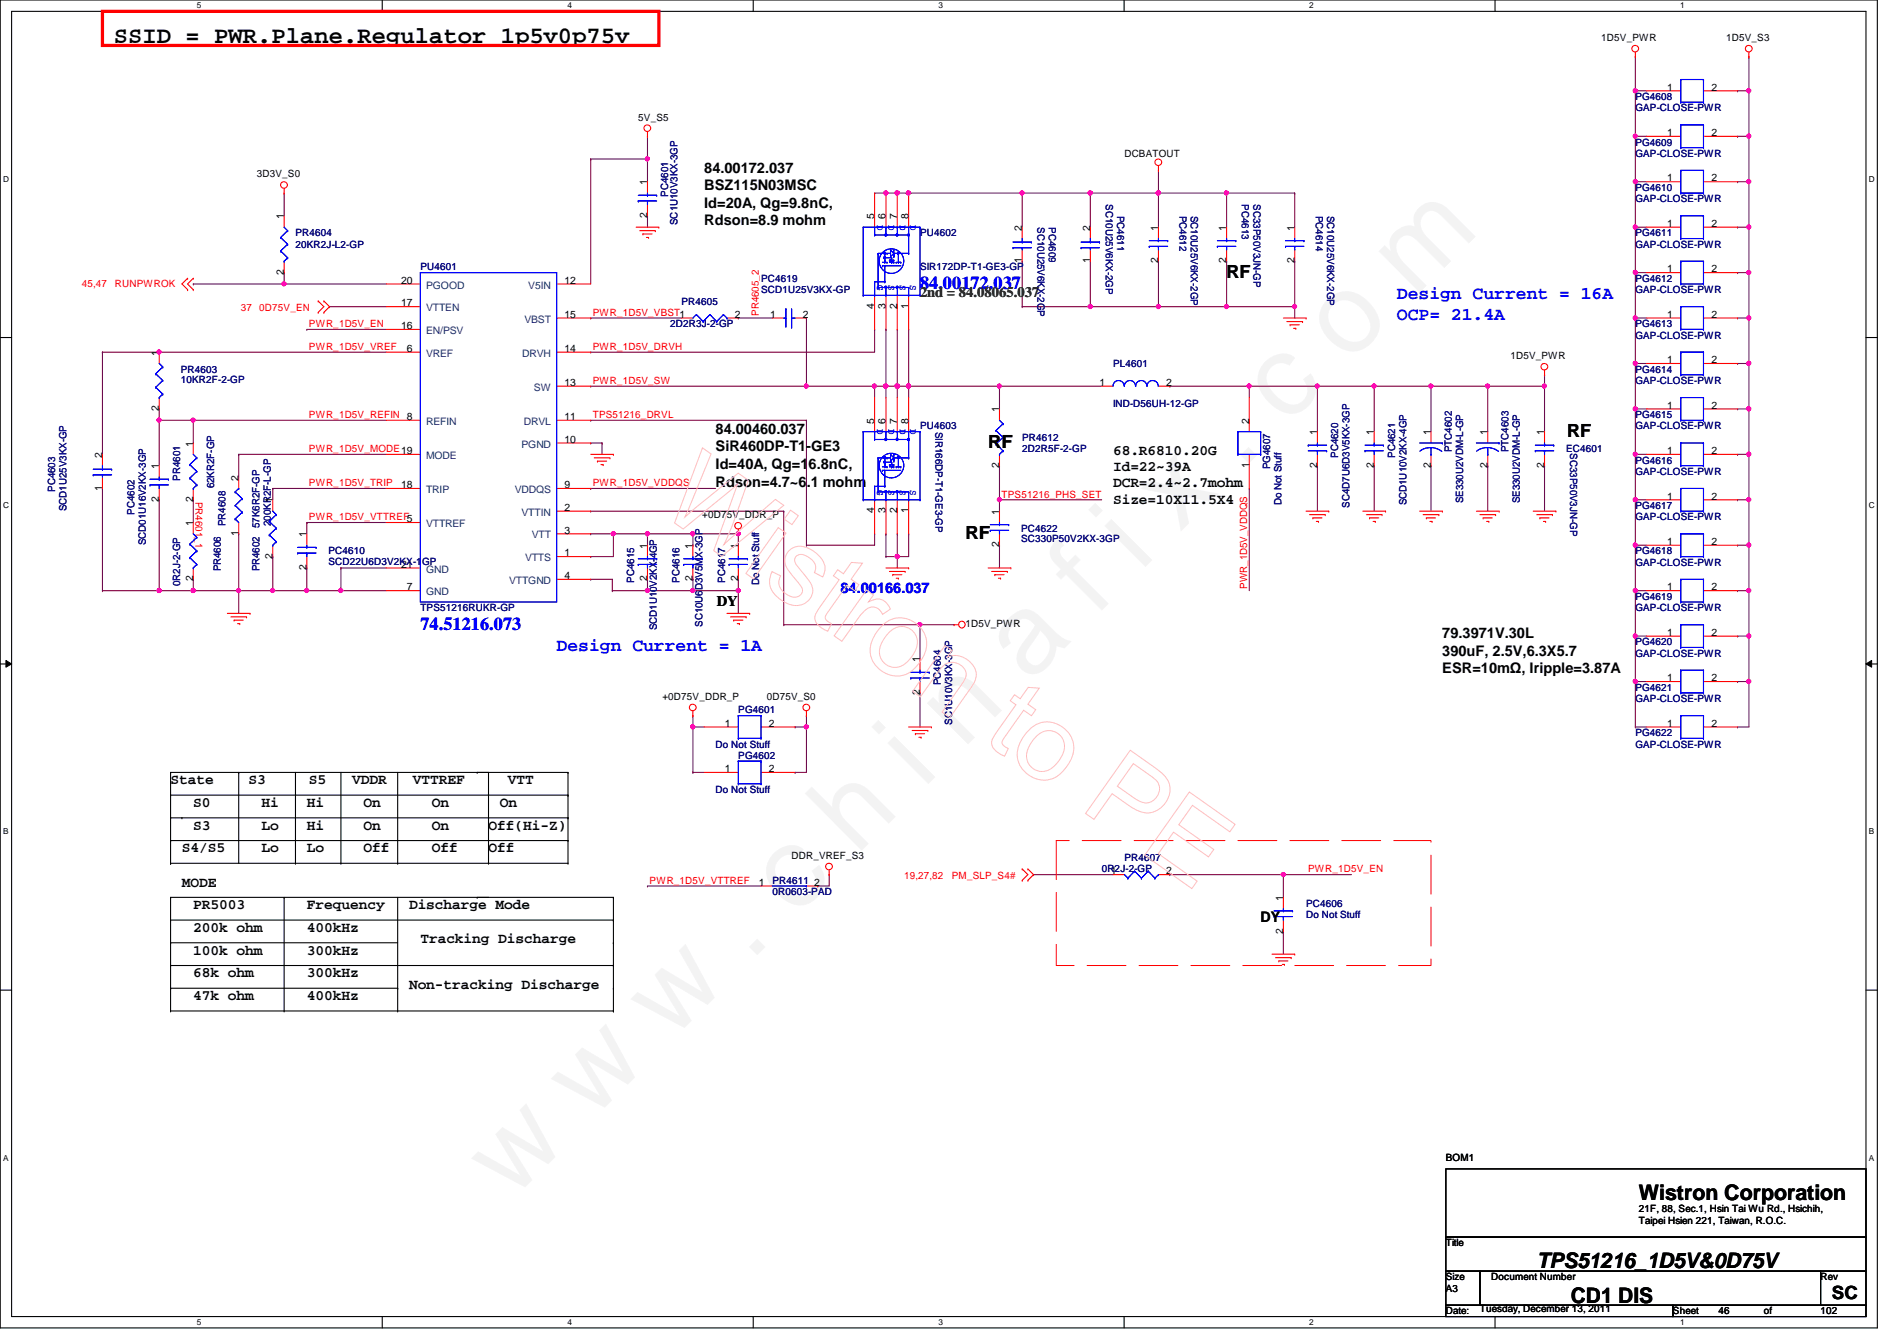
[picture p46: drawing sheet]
<svg xmlns="http://www.w3.org/2000/svg" width="297mm" height="210mm" viewBox="0 0 297 210" stroke-linecap="round" stroke-linejoin="round" font-family="sans-serif">
<defs><g id="words">
<text font-size="17.6" fill="#f0f" x="80.1" y="188" transform="rotate(-45 80.1 188)">w w w . c h i n a f i x . c o m</text>
<text font-size="3.7" x="17.8" y="6.7">SSID = PWR.Plane.Regulator_1p5v0p75v</text>
<g font-size="3.3">
<text x="256.6" y="187.9">Wistron Corporation</text>
<text x="240.6" y="198.5">TPS51216_1D5V&amp;0D75V</text>
<text x="246" y="203.9">CD1 DIS</text>
</g>
<g font-size="2.8" fill="#00f">
<text x="144.1" y="45.3">84.00172.037</text>
<text x="218.7" y="46.8">Design Current = 16A</text>
<text x="218.7" y="50">OCP= 21.4A</text>
<text x="65.8" y="98.6">74.51216.073</text>
<text x="87.2" y="101.9">Design Current = 1A</text>
</g>
<g font-size="2.8">
<text x="192.1" y="43.5">RF</text>
<text x="154.7" y="70.2">RF</text>
<text x="245.4" y="68.4">RF</text>
<text x="151.2" y="84.4">RF</text>
<text x="286.8" y="203.4">SC</text>
</g>
<g font-size="2.3">
<text x="110.3" y="27">84.00172.037</text>
<text x="110.3" y="29.8">BSZ115N03MSC</text>
<text x="110.3" y="32.5">Id=20A, Qg=9.8nC,</text>
<text x="110.3" y="35.3">Rdson=8.9 mohm</text>
<text x="112.1" y="67.9">84.00460.037</text>
<text x="112.1" y="70.7">SiR460DP-T1-GE3</text>
<text x="174.3" y="71.2">68.R6810.20G</text>
<text x="112.1" y="73.4">Id=40A, Qg=16.8nC,</text>
<text x="112.1" y="76.2">Rdson=4.7~6.1 mohm</text>
<text x="174.3" y="73.7">Id=22~39A</text>
<text x="174.3" y="76.3">DCR=2.4~2.7mohm</text>
<text x="174.3" y="78.8">Size=10X11.5X4</text>
<text x="112.2" y="94.9">DY</text>
<text x="225.8" y="99.9">79.3971V.30L</text>
<text x="225.8" y="102.7">390uF, 2.5V,6.3X5.7</text>
<text x="225.8" y="105.4">ESR=10mΩ, Iripple=3.87A</text>
<text x="26.7" y="122.8">State</text>
<text x="38.9" y="122.8">S3</text>
<text x="48.4" y="122.8">S5</text>
<text x="55.2" y="122.8">VDDR</text>
<text x="64.6" y="122.8">VTTREF</text>
<text x="79.5" y="122.8">VTT</text>
<text x="30.3" y="126.3">S0</text>
<text x="30.3" y="129.9">S3</text>
<text x="40.9" y="126.3">Hi</text>
<text x="40.9" y="129.9">Lo</text>
<text x="48" y="129.9">Hi</text>
<text x="48" y="126.3">Hi</text>
<text x="56.9" y="126.3">On</text>
<text x="56.9" y="129.9">On</text>
<text x="67.6" y="126.3">On</text>
<text x="67.6" y="129.9">On</text>
<text x="76.5" y="129.9">Off(Hi-Z)</text>
<text x="78.3" y="126.3">On</text>
<text x="28.5" y="133.4">S4/S5</text>
<text x="40.9" y="133.4">Lo</text>
<text x="48" y="133.4">Lo</text>
<text x="56.9" y="133.4">Off</text>
<text x="67.6" y="133.4">Off</text>
<text x="76.5" y="133.4">Off</text>
<text x="28.5" y="138.8">MODE</text>
<text x="30.3" y="142.3">PR5003</text>
<text x="48" y="142.3">Frequency</text>
<text x="64" y="142.3">Discharge Mode</text>
<text x="30.3" y="145.9">200k ohm</text>
<text x="30.3" y="149.4">100k ohm</text>
<text x="48" y="149.4">300kHz</text>
<text x="48" y="145.9">400kHz</text>
<text x="65.8" y="147.7">Tracking Discharge</text>
<text x="197.4" y="144.4">DY</text>
<text x="30.3" y="153">68k ohm</text>
<text x="48" y="153">300kHz</text>
<text x="64" y="154.8">Non-tracking Discharge</text>
<text x="30.3" y="156.5">47k ohm</text>
<text x="48" y="156.5">400kHz</text>
</g>
<text font-size="2.3" fill="#008000" x="144.1" y="46.6">2nd = 84.08065.037</text>
<text font-size="2.3" fill="#00f" x="131.6" y="92.8">84.00166.037</text>
<g font-size="1.6">
<text x="250.7" y="6.4">1D5V_PWR</text>
<text x="270.3" y="6.4">1D5V_S3</text>
<text x="261.1" y="14.2">1</text>
<text x="268" y="14.2">2</text>
<text x="99.9" y="18.9">5V_S5</text>
<text x="261.1" y="21.3">1</text>
<text x="268" y="21.3">2</text>
<text x="40.2" y="27.8">3D3V_S0</text>
<text x="101.3" y="29" transform="rotate(-90 101.3 29)">1</text>
<text x="176.1" y="24.6">DCBATOUT</text>
<text x="261.1" y="28.4">1</text>
<text x="268" y="28.4">2</text>
<text x="44.4" y="34.3" transform="rotate(-90 44.4 34.3)">1</text>
<text x="101.3" y="34.1" transform="rotate(-90 101.3 34.1)">2</text>
<text x="136.9" y="34.3" transform="rotate(-90 136.9 34.3)">5</text>
<text x="138.7" y="34.3" transform="rotate(-90 138.7 34.3)">6</text>
<text x="140.5" y="34.3" transform="rotate(-90 140.5 34.3)">7</text>
<text x="142.2" y="34.3" transform="rotate(-90 142.2 34.3)">8</text>
<text x="261.1" y="35.5">1</text>
<text x="268" y="35.5">2</text>
<text x="160" y="41.2" transform="rotate(-90 160 41.2)">1</text>
<text x="160" y="36.1" transform="rotate(-90 160 36.1)">2</text>
<text x="170.7" y="41.2" transform="rotate(-90 170.7 41.2)">1</text>
<text x="170.7" y="36.1" transform="rotate(-90 170.7 36.1)">2</text>
<text x="181.4" y="41.2" transform="rotate(-90 181.4 41.2)">2</text>
<text x="181.4" y="36.1" transform="rotate(-90 181.4 36.1)">1</text>
<text x="192" y="41.2" transform="rotate(-90 192 41.2)">2</text>
<text x="192" y="36.1" transform="rotate(-90 192 36.1)">1</text>
<text x="202.7" y="41.2" transform="rotate(-90 202.7 41.2)">2</text>
<text x="202.7" y="36.1" transform="rotate(-90 202.7 36.1)">1</text>
<text x="44.4" y="43" transform="rotate(-90 44.4 43)">2</text>
<text x="62.8" y="44.4">20</text>
<text x="62.8" y="48">17</text>
<text x="88.4" y="44.4">12</text>
<text x="261.1" y="42.6">1</text>
<text x="268" y="42.6">2</text>
<text x="62.8" y="51.5">16</text>
<text x="88.4" y="49.7">15</text>
<text x="115.1" y="49.7">2</text>
<text x="120.6" y="49.7">1</text>
<text x="125.7" y="49.7">2</text>
<text x="136.9" y="48.3" transform="rotate(-90 136.9 48.3)">4</text>
<text x="138.7" y="48.3" transform="rotate(-90 138.7 48.3)">3</text>
<text x="140.5" y="48.3" transform="rotate(-90 140.5 48.3)">2</text>
<text x="142.2" y="48.3" transform="rotate(-90 142.2 48.3)">1</text>
<text x="261.1" y="49.7">1</text>
<text x="268" y="49.7">2</text>
<text x="24.9" y="55.7" transform="rotate(-90 24.9 55.7)">1</text>
<text x="63.7" y="55.1">6</text>
<text x="88.4" y="55.1">14</text>
<text x="236.5" y="56.2">1D5V_PWR</text>
<text x="261.1" y="56.9">1</text>
<text x="268" y="56.9">2</text>
<text x="24.9" y="64.3" transform="rotate(-90 24.9 64.3)">2</text>
<text x="88.4" y="60.4">13</text>
<text x="88.4" y="65.7">11</text>
<text x="156.5" y="64.6" transform="rotate(-90 156.5 64.6)">1</text>
<text x="172.2" y="60.4">1</text>
<text x="182.6" y="60.4">2</text>
<text x="261.1" y="64">1</text>
<text x="268" y="64">2</text>
<text x="16" y="71.7" transform="rotate(-90 16 71.7)">2</text>
<text x="30.2" y="69.9" transform="rotate(-90 30.2 69.9)">1</text>
<text x="88.4" y="69.3">10</text>
<text x="136.9" y="66.3" transform="rotate(-90 136.9 66.3)">5</text>
<text x="138.7" y="66.3" transform="rotate(-90 138.7 66.3)">6</text>
<text x="140.5" y="66.3" transform="rotate(-90 140.5 66.3)">7</text>
<text x="142.2" y="66.3" transform="rotate(-90 142.2 66.3)">8</text>
<text x="195.6" y="66.3" transform="rotate(-90 195.6 66.3)">2</text>
<text x="206.2" y="68.1" transform="rotate(-90 206.2 68.1)">1</text>
<text x="215.1" y="68.1" transform="rotate(-90 215.1 68.1)">1</text>
<text x="224" y="68.1" transform="rotate(-90 224 68.1)">1</text>
<text x="232.9" y="68.1" transform="rotate(-90 232.9 68.1)">1</text>
<text x="241.8" y="68.1" transform="rotate(-90 241.8 68.1)">1</text>
<text x="261.1" y="71.1">1</text>
<text x="268" y="71.1">2</text>
<text x="16" y="76.8" transform="rotate(-90 16 76.8)">1</text>
<text x="24.9" y="73.4" transform="rotate(-90 24.9 73.4)">1</text>
<text x="37.3" y="75.2" transform="rotate(-90 37.3 75.2)">2</text>
<text x="62.8" y="76.4">18</text>
<text x="88.4" y="76.4">9</text>
<text x="156.5" y="73.2" transform="rotate(-90 156.5 73.2)">2</text>
<text x="195.6" y="73.2" transform="rotate(-90 195.6 73.2)">1</text>
<text x="206.2" y="73.2" transform="rotate(-90 206.2 73.2)">2</text>
<text x="215.1" y="73.2" transform="rotate(-90 215.1 73.2)">2</text>
<text x="224" y="73.2" transform="rotate(-90 224 73.2)">2</text>
<text x="232.9" y="73.2" transform="rotate(-90 232.9 73.2)">2</text>
<text x="241.8" y="73.2" transform="rotate(-90 241.8 73.2)">2</text>
<text x="24.9" y="78.6" transform="rotate(-90 24.9 78.6)">2</text>
<text x="30.2" y="82.3" transform="rotate(-90 30.2 82.3)">1</text>
<text x="30.2" y="78.6" transform="rotate(-90 30.2 78.6)">2</text>
<text x="37.3" y="83.9" transform="rotate(-90 37.3 83.9)">1</text>
<text x="42.7" y="78.8" transform="rotate(-90 42.7 78.8)">1</text>
<text x="88.4" y="83.5">3</text>
<text x="88.4" y="80">2</text>
<text x="109.9" y="81.1">+0D75V_DDR_P</text>
<text x="136.9" y="80.3" transform="rotate(-90 136.9 80.3)">4</text>
<text x="138.7" y="80.3" transform="rotate(-90 138.7 80.3)">3</text>
<text x="140.5" y="80.3" transform="rotate(-90 140.5 80.3)">2</text>
<text x="142.2" y="80.3" transform="rotate(-90 142.2 80.3)">1</text>
<text x="156.5" y="80.6" transform="rotate(-90 156.5 80.6)">1</text>
<text x="261.1" y="78.2">1</text>
<text x="268" y="78.2">2</text>
<text x="42.7" y="87.5" transform="rotate(-90 42.7 87.5)">2</text>
<text x="48" y="89.2" transform="rotate(-90 48 89.2)">2</text>
<text x="48" y="84.1" transform="rotate(-90 48 84.1)">1</text>
<text x="62.8" y="88.9">21</text>
<text x="88.4" y="87.1">1</text>
<text x="101.3" y="85.9" transform="rotate(-90 101.3 85.9)">1</text>
<text x="108.5" y="85.9" transform="rotate(-90 108.5 85.9)">1</text>
<text x="115.6" y="85.9" transform="rotate(-90 115.6 85.9)">1</text>
<text x="156.5" y="85.7" transform="rotate(-90 156.5 85.7)">2</text>
<text x="261.1" y="85.3">1</text>
<text x="268" y="85.3">2</text>
<text x="30.2" y="91" transform="rotate(-90 30.2 91)">2</text>
<text x="63.7" y="92.4">7</text>
<text x="88.4" y="90.6">4</text>
<text x="101.3" y="91" transform="rotate(-90 101.3 91)">2</text>
<text x="108.5" y="91" transform="rotate(-90 108.5 91)">2</text>
<text x="115.6" y="91" transform="rotate(-90 115.6 91)">2</text>
<text x="261.1" y="92.4">1</text>
<text x="268" y="92.4">2</text>
<text x="151.2" y="98.2">1D5V_PWR</text>
<text x="261.1" y="99.5">1</text>
<text x="268" y="99.5">2</text>
<text x="144" y="103.7" transform="rotate(-90 144 103.7)">1</text>
<text x="261.1" y="106.6">1</text>
<text x="268" y="106.6">2</text>
<text x="103.7" y="109.6">+0D75V_DDR_P</text>
<text x="113.5" y="113.7">1</text>
<text x="120.1" y="109.6">0D75V_S0</text>
<text x="120.4" y="113.7">2</text>
<text x="144" y="108.8" transform="rotate(-90 144 108.8)">2</text>
<text x="261.1" y="113.7">1</text>
<text x="268" y="113.7">2</text>
<text x="113.5" y="120.9">1</text>
<text x="120.4" y="120.9">2</text>
<text x="123.9" y="134.5">DDR_VREF_S3</text>
<text x="173.9" y="136.9">1</text>
<text x="182.6" y="136.9">2</text>
<text x="118.8" y="138.6">1</text>
<text x="127.5" y="138.6">2</text>
<text x="200.9" y="141" transform="rotate(-90 200.9 141)">1</text>
<text x="200.9" y="146.1" transform="rotate(-90 200.9 146.1)">2</text>
<text x="226.4" y="181.7">BOM1</text>
<text x="256.6" y="189.7">21F, 88, Sec.1, Hsin Tai Wu Rd., Hsichih,</text>
<text x="256.6" y="191.6">Taipei Hsien 221, Taiwan, R.O.C.</text>
<text x="226.4" y="195.1">Title</text>
<text x="226.4" y="200.4">Size</text>
<text x="226.4" y="202.2">A3</text>
<text x="233.5" y="200.4">Document Number</text>
<text x="285.1" y="200.4">Rev</text>
<text x="226.4" y="205.7">Date:</text>
<text x="231.7" y="205.4">Tuesday, December 13, 2011</text>
<text x="262" y="205.7">Sheet</text>
<text x="269.1" y="205.7">46</text>
<text x="276.2" y="205.7">of</text>
<text x="285.1" y="205.7">102</text>
</g>
<g font-size="1.6" fill="#000080">
<text x="256.1" y="15.7">PG4608</text>
<text x="256.1" y="17.4">GAP-CLOSE-PWR</text>
<text x="256.1" y="22.8">PG4609</text>
<text x="256.1" y="24.6">GAP-CLOSE-PWR</text>
<text x="256.1" y="29.9">PG4610</text>
<text x="104.6" y="30.8" transform="rotate(-90 104.6 30.8)">PC4601</text>
<text x="106.1" y="35.2" transform="rotate(-90 106.1 35.2)">SC1U10V3KX-3GP</text>
<text x="162.5" y="35.6" transform="rotate(90 162.5 35.6)">SC10U25V6KX-2GP</text>
<text x="164.3" y="35.6" transform="rotate(90 164.3 35.6)">PC4609</text>
<text x="173.1" y="32" transform="rotate(90 173.1 32)">SC10U25V6KX-2GP</text>
<text x="174.9" y="33.8" transform="rotate(90 174.9 33.8)">PC4611</text>
<text x="184.7" y="33.8" transform="rotate(90 184.7 33.8)">PC4612</text>
<text x="186.5" y="33.8" transform="rotate(90 186.5 33.8)">SC10U25V6KX-2GP</text>
<text x="194.5" y="32" transform="rotate(90 194.5 32)">PC4613</text>
<text x="196.3" y="32" transform="rotate(90 196.3 32)">SC33P50V3JN-GP</text>
<text x="206" y="33.8" transform="rotate(90 206 33.8)">PC4614</text>
<text x="207.8" y="33.8" transform="rotate(90 207.8 33.8)">SC10U25V6KX-2GP</text>
<text x="256.1" y="31.7">GAP-CLOSE-PWR</text>
<text x="46.3" y="37">PR4604</text>
<text x="46.3" y="38.8">20KR2J-L2-GP</text>
<text x="144.1" y="37">PU4602</text>
<text x="256.1" y="37">PG4611</text>
<text x="256.1" y="38.8">GAP-CLOSE-PWR</text>
<text x="65.8" y="42.3">PU4601</text>
<text x="106.7" y="47.7">PR4605</text>
<text x="119.2" y="44.1">PC4619</text>
<text x="119.2" y="45.9">SCD1U25V3KX-GP</text>
<text x="144.1" y="42.3">SIR172DP-T1-GE3-GP</text>
<text x="256.1" y="44.1">PG4612</text>
<text x="256.1" y="45.9">GAP-CLOSE-PWR</text>
<text x="104.9" y="51.2">2D2R3J-2-GP</text>
<text x="256.1" y="51.2">PG4613</text>
<text x="256.1" y="53">GAP-CLOSE-PWR</text>
<text x="28.3" y="58.3">PR4603</text>
<text x="28.3" y="59.9">10KR2F-2-GP</text>
<text x="174.3" y="57.4">PL4601</text>
<text x="256.1" y="58.3">PG4614</text>
<text x="174.3" y="63.7">IND-D56UH-12-GP</text>
<text x="256.1" y="65.4">PG4615</text>
<text x="256.1" y="60.1">GAP-CLOSE-PWR</text>
<text x="144.1" y="67.2">PU4603</text>
<text x="146.5" y="67.6" transform="rotate(90 146.5 67.6)">SIR166DP-T1-GE3-GP</text>
<text x="160.1" y="69">PR4612</text>
<text x="160.1" y="70.8">2D2R5F-2-GP</text>
<text x="209.5" y="71.7" transform="rotate(-90 209.5 71.7)">PC4620</text>
<text x="218.4" y="71.7" transform="rotate(-90 218.4 71.7)">PC4621</text>
<text x="227.3" y="70.8" transform="rotate(-90 227.3 70.8)">PTC4602</text>
<text x="236.2" y="70.8" transform="rotate(-90 236.2 70.8)">PTC4603</text>
<text x="245.2" y="70.8">EC4601</text>
<text x="245.9" y="71" transform="rotate(90 245.9 71)">SC33P50V3JN-GP</text>
<text x="256.1" y="67.2">GAP-CLOSE-PWR</text>
<text x="8.6" y="77" transform="rotate(-90 8.6 77)">PC4603</text>
<text x="28.2" y="75.2" transform="rotate(-90 28.2 75.2)">PR4601</text>
<text x="33.5" y="76.5" transform="rotate(-90 33.5 76.5)">62KR2F-GP</text>
<text x="198.9" y="73.4" transform="rotate(-90 198.9 73.4)">PG4607</text>
<text x="256.1" y="72.6">PG4616</text>
<text x="256.1" y="74.3">GAP-CLOSE-PWR</text>
<text x="10.4" y="80" transform="rotate(-90 10.4 80)">SCD1U25V3KX-GP</text>
<text x="21.1" y="80.6" transform="rotate(-90 21.1 80.6)">PC4602</text>
<text x="35.3" y="82.3" transform="rotate(-90 35.3 82.3)">PR4608</text>
<text x="40.6" y="82.7" transform="rotate(-90 40.6 82.7)">57K6R2F-GP</text>
<text x="42.4" y="82.3" transform="rotate(-90 42.4 82.3)">200KR2F-L-GP</text>
<text x="159.9" y="83.2">PC4622</text>
<text x="200.7" y="79.1" transform="rotate(-90 200.7 79.1)">Do Not Stuff</text>
<text x="211.3" y="79.5" transform="rotate(-90 211.3 79.5)">SC4D7U6D3V5KX-3GP</text>
<text x="220.2" y="79.1" transform="rotate(-90 220.2 79.1)">SCD1U10V2KX-4GP</text>
<text x="229.1" y="78.8" transform="rotate(-90 229.1 78.8)">SE330U2VDM-L-GP</text>
<text x="238" y="78.8" transform="rotate(-90 238 78.8)">SE330U2VDM-L-GP</text>
<text x="256.1" y="79.7">PG4617</text>
<text x="256.1" y="81.4">GAP-CLOSE-PWR</text>
<text x="22.9" y="85.3" transform="rotate(-90 22.9 85.3)">SCD01U16V2KX-3GP</text>
<text x="34.6" y="89.5" transform="rotate(-90 34.6 89.5)">PR4606</text>
<text x="40.6" y="89.5" transform="rotate(-90 40.6 89.5)">PR4602</text>
<text x="51.4" y="86.8">PC4610</text>
<text x="51.4" y="88.4">SCD22U6D3V2KX-1GP</text>
<text x="159.9" y="84.8">SC330P50V2KX-3GP</text>
<text x="256.1" y="86.8">PG4618</text>
<text x="256.1" y="88.6">GAP-CLOSE-PWR</text>
<text x="28.2" y="91.7" transform="rotate(-90 28.2 91.7)">0R2J-2-GP</text>
<text x="65.8" y="95.7">TPS51216RUKR-GP</text>
<text x="99.3" y="91.2" transform="rotate(-90 99.3 91.2)">PC4615</text>
<text x="106.4" y="91.2" transform="rotate(-90 106.4 91.2)">PC4616</text>
<text x="113.5" y="91.2" transform="rotate(-90 113.5 91.2)">PC4617</text>
<text x="118.9" y="91.6" transform="rotate(-90 118.9 91.6)">Do Not Stuff</text>
<text x="256.1" y="93.9">PG4619</text>
<text x="256.1" y="95.7">GAP-CLOSE-PWR</text>
<text x="102.9" y="98.7" transform="rotate(-90 102.9 98.7)">SCD1U10V2KX-4GP</text>
<text x="110" y="98.1" transform="rotate(-90 110 98.1)">SC10U6D3V5MX-3GP</text>
<text x="256.1" y="101">PG4620</text>
<text x="147.3" y="107.2" transform="rotate(-90 147.3 107.2)">PC4604</text>
<text x="256.1" y="102.8">GAP-CLOSE-PWR</text>
<text x="115.6" y="111.7">PG4601</text>
<text x="149.1" y="113.5" transform="rotate(-90 149.1 113.5)">SC1U10V3KX-3GP</text>
<text x="256.1" y="108.1">PG4621</text>
<text x="256.1" y="109.9">GAP-CLOSE-PWR</text>
<text x="112.1" y="117">Do Not Stuff</text>
<text x="115.6" y="118.8">PG4602</text>
<text x="256.1" y="115.2">PG4622</text>
<text x="256.1" y="117">GAP-CLOSE-PWR</text>
<text x="112.1" y="124.1">Do Not Stuff</text>
<text x="172.5" y="136.6">0R2J-2-GP</text>
<text x="176.1" y="134.8">PR4607</text>
<text x="120.9" y="138.3">PR4611</text>
<text x="120.9" y="140.1">0R0603-PAD</text>
<text x="204.5" y="141.9">PC4606</text>
<text x="204.5" y="143.7">Do Not Stuff</text>
</g>
<g font-size="1.6" fill="#00f">
<text x="137.4" y="35.2" transform="rotate(90 137.4 35.2)">D</text>
<text x="139.1" y="35.2" transform="rotate(90 139.1 35.2)">D</text>
<text x="140.9" y="35.2" transform="rotate(90 140.9 35.2)">D</text>
<text x="142.5" y="35.2" transform="rotate(90 142.5 35.2)">D</text>
<text x="137.4" y="44.6" transform="rotate(90 137.4 44.6)">G</text>
<text x="139.1" y="44.6" transform="rotate(90 139.1 44.6)">S</text>
<text x="140.9" y="44.6" transform="rotate(90 140.9 44.6)">S</text>
<text x="142.5" y="44.6" transform="rotate(90 142.5 44.6)">S</text>
<text x="137.4" y="67.2" transform="rotate(90 137.4 67.2)">D</text>
<text x="139.1" y="67.2" transform="rotate(90 139.1 67.2)">D</text>
<text x="140.9" y="67.2" transform="rotate(90 140.9 67.2)">D</text>
<text x="142.5" y="67.2" transform="rotate(90 142.5 67.2)">D</text>
<text x="137.4" y="76.6" transform="rotate(90 137.4 76.6)">G</text>
<text x="139.1" y="76.6" transform="rotate(90 139.1 76.6)">S</text>
<text x="140.9" y="76.6" transform="rotate(90 140.9 76.6)">S</text>
<text x="142.5" y="76.6" transform="rotate(90 142.5 76.6)">S</text>
</g>
<g font-size="1.6" fill="#f00">
<text x="12.8" y="45">45,47</text>
<text x="18" y="45">RUNPWROK</text>
<text x="37.7" y="48.7">37</text>
<text x="40.6" y="48.7">0D75V_EN</text>
<text x="48.4" y="51.2">PWR_1D5V_EN</text>
<text x="92.8" y="49.4">PWR_1D5V_VBST1</text>
<text x="118.8" y="49.4" transform="rotate(-90 118.8 49.4)">PR4605_2</text>
<text x="48.4" y="54.8">PWR_1D5V_VREF</text>
<text x="92.8" y="54.8">PWR_1D5V_DRVH</text>
<text x="48.4" y="65.4">PWR_1D5V_REFIN 8</text>
<text x="92.8" y="65.4">TPS51216_DRVL</text>
<text x="92.8" y="60.1">PWR_1D5V_SW</text>
<text x="48.4" y="70.8">PWR_1D5V_MODE19</text>
<text x="48.4" y="76.1">PWR_1D5V_TRIP</text>
<text x="92.8" y="76.1">PWR_1D5V_VDDQS</text>
<text x="156.8" y="77.9">TPS51216_PHS_SET</text>
<text x="30.6" y="78.6" transform="rotate(90 30.6 78.6)">PR4601_1</text>
<text x="48.4" y="81.4">PWR_1D5V_VTTREF5</text>
<text x="195.3" y="92.1" transform="rotate(-90 195.3 92.1)">PWR_1D5V_VDDQS</text>
<text x="141.6" y="137.6">19,27,82</text>
<text x="149.1" y="137.6">PM_SLP_S4#</text>
<text x="204.8" y="136.6">PWR_1D5V_EN</text>
<text x="101.7" y="138.3">PWR_1D5V_VTTREF</text>
</g>
<g font-size="1.6" fill="#004080">
<text x="66.7" y="45.2">PGOOD</text>
<text x="82.7" y="45.2">V5IN</text>
<text x="66.7" y="52.3">EN/PSV</text>
<text x="66.7" y="48.7">VTTEN</text>
<text x="82.1" y="50.5">VBST</text>
<text x="66.7" y="55.8">VREF</text>
<text x="81.8" y="55.8">DRVH</text>
<text x="83.6" y="61.2">SW</text>
<text x="66.7" y="71.8">MODE</text>
<text x="66.7" y="66.5">REFIN</text>
<text x="81.7" y="70.1">PGND</text>
<text x="82" y="66.5">DRVL</text>
<text x="66.7" y="77.2">TRIP</text>
<text x="80.6" y="77.2">VDDQS</text>
<text x="66.7" y="82.5">VTTREF</text>
<text x="81.7" y="80.7">VTTIN</text>
<text x="66.7" y="89.6">GND</text>
<text x="82.2" y="87.8">VTTS</text>
<text x="83.3" y="84.3">VTT</text>
<text x="66.7" y="93.2">GND</text>
<text x="79.7" y="91.4">VTTGND</text>
</g>
<g font-size="1.3">
<text x="30.8" y="1.3">5</text>
<text x="88.9" y="1.3">4</text>
<text x="146.9" y="1.3">3</text>
<text x="205" y="1.3">2</text>
<text x="263.1" y="1.3">1</text>
<text x=".5" y="28.4">D</text>
<text x="292.6" y="28.4">D</text>
<text x=".5" y="79.5">C</text>
<text x="292.6" y="79.5">C</text>
<text x=".5" y="130.6">B</text>
<text x="292.6" y="130.6">B</text>
<text x=".5" y="181.7">A</text>
<text x="292.6" y="181.7">A</text>
<text x="30.8" y="207.4">5</text>
<text x="88.9" y="207.4">4</text>
<text x="146.9" y="207.4">3</text>
<text x="205" y="207.4">2</text>
<text x="263.1" y="207.4">1</text>
</g>
</g></defs>
<path d="M0 0h294v207.9h-294zM1.8 1.8h290.4v204.3h-290.4z" fill="none" stroke="#000" stroke-width=".17"/>
<g fill="#fff">
<path d="M30.8 .2h.7v1.4h-.7z"/>
<path d="M30.8 206.2h.7v1.4h-.7z"/>
</g>
<path d="M59.9 0v1.8M59.9 206.1v1.8" fill="none" stroke="#000" stroke-width=".17"/>
<g fill="#fff">
<path d="M88.9 .2h.6v1.4h-.6z"/>
<path d="M88.9 206.2h.6v1.4h-.6z"/>
</g>
<path d="M117.9 0v1.8M117.9 206.1v1.8" fill="none" stroke="#000" stroke-width=".17"/>
<g fill="#fff">
<path d="M146.9 .2h.7v1.4h-.7z"/>
<path d="M146.9 206.2h.7v1.4h-.7z"/>
</g>
<path d="M176 0v1.8M176 206.1v1.8" fill="none" stroke="#000" stroke-width=".17"/>
<g fill="#fff">
<path d="M205 .2h.7v1.4h-.7z"/>
<path d="M205 206.2h.7v1.4h-.7z"/>
</g>
<path d="M234.1 0v1.8M234.1 206.1v1.8" fill="none" stroke="#000" stroke-width=".17"/>
<g fill="#fff">
<path d="M263.1 .2h.7v1.4h-.7z"/>
<path d="M263.1 206.2h.7v1.4h-.7z"/>
<path d="M.5 27.3h.9v1.4h-.9z"/>
<path d="M292.6 27.3h.9v1.4h-.9z"/>
<path d="M.5 78.4h.9v1.4h-.9z"/>
<path d="M292.6 78.4h.9v1.4h-.9z"/>
</g>
<path d="M0 52.8h1.8M292.2 52.8h1.8" fill="none" stroke="#000" stroke-width=".17"/>
<g fill="#fff">
<path d="M.5 129.5h.8v1.4h-.8z"/>
<path d="M292.6 129.5h.9v1.4h-.9z"/>
</g>
<path d="M0 103.9h1.8M292.2 103.9h1.8" fill="none" stroke="#000" stroke-width=".17"/>
<path d="M.9 103.4l.9 .5-.9 .5zM292.2 103.9l.9-.5v1z" fill="#000"/>
<path d="M.9 103.4l.9 .5-.9 .5zM292.2 103.9l.9-.5v1z" fill="none" stroke="#000" stroke-width=".16"/>
<g fill="#fff">
<path d="M.5 180.5h.8v1.4h-.8z"/>
<path d="M292.6 180.5h.9v1.4h-.9z"/>
</g>
<path d="M0 155h1.8M292.2 155h1.8" fill="none" stroke="#000" stroke-width=".17"/>
<path d="M92.5 65.8h33.8M233 60.5h8.8" fill="none" stroke="#800040" stroke-width=".17"/>
<circle cx="241.8" cy="60.4" r=".32" fill="#f0f"/>
<circle cx="241.8" cy="60.4" r=".32" fill="none" stroke="#f0f" stroke-width=".17"/>
<path d="M44.5 44.4h.1M44.5 44.4h16M92.5 55.1h44.4M241.8 58.7h.1M241.8 58.7v1.8" fill="none" stroke="#800040" stroke-width=".17"/>
<circle cx="44.5" cy="44.4" r=".32" fill="#f0f"/>
<circle cx="44.5" cy="44.4" r=".32" fill="none" stroke="#f0f" stroke-width=".17"/>
<g fill="none" stroke="#800040" stroke-width=".17">
<path d="M44.5 30.2h.1M44.5 30.2v3.6M44.5 42.7h.1M44.5 42.7v1.7M37.4 71.1h.1M37.4 71.1h23.1M37.4 71.1v3.6M42.7 76.5h.1M42.7 76.5h17.8M42.7 76.5v1.7M37.4 83.6h.1M37.4 83.6v8.9"/>
<path d="M53.4 92.5h.1M53.4 92.5h7.1"/>
</g>
<circle cx="53.4" cy="92.4" r=".32" fill="#f0f"/>
<circle cx="53.4" cy="92.4" r=".32" fill="none" stroke="#f0f" stroke-width=".17"/>
<path d="M48 81.8h.1M48 88.9h.1M48 81.8h12.5M48 88.9v3.6" fill="none" stroke="#800040" stroke-width=".17"/>
<circle cx="48" cy="92.4" r=".32" fill="#f0f"/>
<circle cx="48" cy="92.4" r=".32" fill="none" stroke="#f0f" stroke-width=".17"/>
<path d="M101.4 21.3h.1M101.4 21.3v3.6M51.6 48h.1M51.6 48h8.9M42.7 87.1h.1M42.7 87.1v5.4M48 92.5h.1M53.4 88.9h.1M53.4 88.9h7.1M53.4 88.9v3.6h-5.4" fill="none" stroke="#800040" stroke-width=".17"/>
<circle cx="42.7" cy="92.4" r=".32" fill="#f0f"/>
<circle cx="42.7" cy="92.4" r=".32" fill="none" stroke="#f0f" stroke-width=".17"/>
<path d="M24.9 55.1h.1M24.9 55.1h35.6M24.9 65.8h.1M24.9 65.8v7.1M30.3 65.8h.1M30.3 65.8h30.2" fill="none" stroke="#800040" stroke-width=".17"/>
<circle cx="24.9" cy="65.8" r=".32" fill="#f0f"/>
<circle cx="24.9" cy="65.8" r=".32" fill="none" stroke="#f0f" stroke-width=".17"/>
<path d="M16 55.1h.1M16 55.1h8.9" fill="none" stroke="#800040" stroke-width=".17"/>
<circle cx="24.9" cy="55.1" r=".32" fill="#f0f"/>
<circle cx="24.9" cy="55.1" r=".32" fill="none" stroke="#f0f" stroke-width=".17"/>
<path d="M16 55.1h.1M16 55.1v16M30.3 92.5h.1M30.3 92.5h7.1" fill="none" stroke="#800040" stroke-width=".17"/>
<circle cx="30.2" cy="92.4" r=".32" fill="#f0f"/>
<circle cx="30.2" cy="92.4" r=".32" fill="none" stroke="#f0f" stroke-width=".17"/>
<path d="M16 76.5h.1M16 76.5v16M24.9 78.2h.1M24.9 78.2v14.3h-8.9M30.3 65.8h.1M30.3 65.8v3.5M16 92.5h.1" fill="none" stroke="#800040" stroke-width=".17"/>
<circle cx="30.2" cy="65.8" r=".32" fill="#f0f"/>
<circle cx="30.2" cy="65.8" r=".32" fill="none" stroke="#f0f" stroke-width=".17"/>
<path d="M24.9 65.8h.1M24.9 65.8h5.4M30.3 78.2h.1M30.3 78.2v3.6M30.3 90.7h.1M30.3 90.7v1.8M37.4 92.5h.1M37.4 92.5v3.5M37.4 92.5h5.3" fill="none" stroke="#800040" stroke-width=".17"/>
<circle cx="37.4" cy="92.4" r=".32" fill="#f0f"/>
<circle cx="37.4" cy="92.4" r=".32" fill="none" stroke="#f0f" stroke-width=".17"/>
<path d="M24.9 64h.1M24.9 64v1.8M24.9 92.5h.1M24.9 92.5h5.4M42.7 92.5h.1M42.7 92.5h5.3" fill="none" stroke="#800040" stroke-width=".17"/>
<circle cx="24.9" cy="92.4" r=".32" fill="#f0f"/>
<circle cx="24.9" cy="92.4" r=".32" fill="none" stroke="#f0f" stroke-width=".17"/>
<path d="M48 51.6h.1M48 51.6h12.5M92.5 60.5h33.8M92.5 80h30.2M256.1 92.5h.1M256.1 92.5v7.1" fill="none" stroke="#800040" stroke-width=".17"/>
<circle cx="256" cy="92.4" r=".32" fill="#f0f"/>
<circle cx="256" cy="92.4" r=".32" fill="none" stroke="#f0f" stroke-width=".17"/>
<path d="M256.1 99.6h.1M256.1 99.6v7.1" fill="none" stroke="#800040" stroke-width=".17"/>
<circle cx="256" cy="99.5" r=".32" fill="#f0f"/>
<circle cx="256" cy="99.5" r=".32" fill="none" stroke="#f0f" stroke-width=".17"/>
<path d="M256.1 106.7h.1M256.1 106.7v7.1" fill="none" stroke="#800040" stroke-width=".17"/>
<circle cx="256" cy="106.7" r=".32" fill="#f0f"/>
<circle cx="256" cy="106.7" r=".32" fill="none" stroke="#f0f" stroke-width=".17"/>
<path d="M273.9 92.5h.1M273.9 92.5v7.1" fill="none" stroke="#800040" stroke-width=".17"/>
<circle cx="273.8" cy="92.4" r=".32" fill="#f0f"/>
<circle cx="273.8" cy="92.4" r=".32" fill="none" stroke="#f0f" stroke-width=".17"/>
<path d="M273.9 99.6h.1M273.9 99.6v7.1" fill="none" stroke="#800040" stroke-width=".17"/>
<circle cx="273.8" cy="99.5" r=".32" fill="#f0f"/>
<circle cx="273.8" cy="99.5" r=".32" fill="none" stroke="#f0f" stroke-width=".17"/>
<path d="M273.9 106.7h.1M273.9 106.7v7.1" fill="none" stroke="#800040" stroke-width=".17"/>
<circle cx="273.8" cy="106.7" r=".32" fill="#f0f"/>
<circle cx="273.8" cy="106.7" r=".32" fill="none" stroke="#f0f" stroke-width=".17"/>
<path d="M256.1 85.3h.1M256.1 85.3v7.2" fill="none" stroke="#800040" stroke-width=".17"/>
<circle cx="256" cy="85.3" r=".32" fill="#f0f"/>
<circle cx="256" cy="85.3" r=".32" fill="none" stroke="#f0f" stroke-width=".17"/>
<path d="M256.1 71.1h.1M256.1 71.1v7.1" fill="none" stroke="#800040" stroke-width=".17"/>
<circle cx="256" cy="71.1" r=".32" fill="#f0f"/>
<circle cx="256" cy="71.1" r=".32" fill="none" stroke="#f0f" stroke-width=".17"/>
<path d="M256.1 49.8h.1M256.1 49.8v7.1" fill="none" stroke="#800040" stroke-width=".17"/>
<circle cx="256" cy="49.8" r=".32" fill="#f0f"/>
<circle cx="256" cy="49.8" r=".32" fill="none" stroke="#f0f" stroke-width=".17"/>
<path d="M256.1 35.6h.1M256.1 35.6v7.1" fill="none" stroke="#800040" stroke-width=".17"/>
<circle cx="256" cy="35.5" r=".32" fill="#f0f"/>
<circle cx="256" cy="35.5" r=".32" fill="none" stroke="#f0f" stroke-width=".17"/>
<path d="M256.1 42.7h.1M256.1 42.7v7.1" fill="none" stroke="#800040" stroke-width=".17"/>
<circle cx="256" cy="42.6" r=".32" fill="#f0f"/>
<circle cx="256" cy="42.6" r=".32" fill="none" stroke="#f0f" stroke-width=".17"/>
<path d="M256.1 56.9h.1M256.1 56.9v7.1" fill="none" stroke="#800040" stroke-width=".17"/>
<circle cx="256" cy="56.9" r=".32" fill="#f0f"/>
<circle cx="256" cy="56.9" r=".32" fill="none" stroke="#f0f" stroke-width=".17"/>
<path d="M256.1 78.2h.1M256.1 78.2v7.1" fill="none" stroke="#800040" stroke-width=".17"/>
<circle cx="256" cy="78.2" r=".32" fill="#f0f"/>
<circle cx="256" cy="78.2" r=".32" fill="none" stroke="#f0f" stroke-width=".17"/>
<path d="M256.1 8.9h.1M256.1 8.9v5.3M256.1 28.4h.1M256.1 28.4v7.2" fill="none" stroke="#800040" stroke-width=".17"/>
<circle cx="256" cy="28.4" r=".32" fill="#f0f"/>
<circle cx="256" cy="28.4" r=".32" fill="none" stroke="#f0f" stroke-width=".17"/>
<path d="M256.1 64h.1M256.1 64v7.1" fill="none" stroke="#800040" stroke-width=".17"/>
<circle cx="256" cy="64" r=".32" fill="#f0f"/>
<circle cx="256" cy="64" r=".32" fill="none" stroke="#f0f" stroke-width=".17"/>
<path d="M256.1 14.2h.1M256.1 14.2v7.1" fill="none" stroke="#800040" stroke-width=".17"/>
<circle cx="256" cy="14.2" r=".32" fill="#f0f"/>
<circle cx="256" cy="14.2" r=".32" fill="none" stroke="#f0f" stroke-width=".17"/>
<path d="M256.1 21.3h.1M256.1 21.3v7.1" fill="none" stroke="#800040" stroke-width=".17"/>
<circle cx="256" cy="21.3" r=".32" fill="#f0f"/>
<circle cx="256" cy="21.3" r=".32" fill="none" stroke="#f0f" stroke-width=".17"/>
<g fill="none" stroke="#800040" stroke-width=".17">
<path d="M256.1 14.2h.1M256.1 14.2h1.7M256.1 35.6h.1M256.1 28.4h.1M256.1 21.3h.1M256.1 35.6h1.7M256.1 28.4h1.7M256.1 21.3h1.7M256.1 49.8h.1M256.1 56.9h.1M256.1 42.7h.1M256.1 49.8h1.7"/>
<path d="M256.1 56.9h1.7M256.1 42.7h1.7M256.1 71.1h.1M256.1 78.2h.1M256.1 64h.1M256.1 71.1h1.7M256.1 78.2h1.7M256.1 64h1.7M256.1 85.3h.1M256.1 92.5h.1M256.1 85.3h1.7M256.1 92.5h1.7"/>
<path d="M273.9 85.3h.1M273.9 85.3v7.2"/>
</g>
<circle cx="273.8" cy="85.3" r=".32" fill="#f0f"/>
<circle cx="273.8" cy="85.3" r=".32" fill="none" stroke="#f0f" stroke-width=".17"/>
<path d="M273.9 42.7h.1M273.9 42.7v7.1M256.1 99.6h.1M256.1 99.6h1.7M256.1 113.8h.1M256.1 106.7h.1M256.1 113.8h1.7M256.1 106.7h1.7" fill="none" stroke="#800040" stroke-width=".17"/>
<circle cx="273.8" cy="42.6" r=".32" fill="#f0f"/>
<circle cx="273.8" cy="42.6" r=".32" fill="none" stroke="#f0f" stroke-width=".17"/>
<path d="M273.9 8.9h.1M273.9 8.9v5.3M273.9 49.8h.1M273.9 49.8v7.1" fill="none" stroke="#800040" stroke-width=".17"/>
<circle cx="273.8" cy="49.8" r=".32" fill="#f0f"/>
<circle cx="273.8" cy="49.8" r=".32" fill="none" stroke="#f0f" stroke-width=".17"/>
<path d="M273.9 35.6h.1M273.9 35.6v7.1" fill="none" stroke="#800040" stroke-width=".17"/>
<circle cx="273.8" cy="35.5" r=".32" fill="#f0f"/>
<circle cx="273.8" cy="35.5" r=".32" fill="none" stroke="#f0f" stroke-width=".17"/>
<path d="M273.9 28.4h.1M273.9 28.4v7.2" fill="none" stroke="#800040" stroke-width=".17"/>
<circle cx="273.8" cy="28.4" r=".32" fill="#f0f"/>
<circle cx="273.8" cy="28.4" r=".32" fill="none" stroke="#f0f" stroke-width=".17"/>
<path d="M273.9 14.2h.1M273.9 14.2v7.1" fill="none" stroke="#800040" stroke-width=".17"/>
<circle cx="273.8" cy="14.2" r=".32" fill="#f0f"/>
<circle cx="273.8" cy="14.2" r=".32" fill="none" stroke="#f0f" stroke-width=".17"/>
<path d="M273.9 71.1h.1M273.9 71.1v7.1" fill="none" stroke="#800040" stroke-width=".17"/>
<circle cx="273.8" cy="71.1" r=".32" fill="#f0f"/>
<circle cx="273.8" cy="71.1" r=".32" fill="none" stroke="#f0f" stroke-width=".17"/>
<path d="M273.9 56.9h.1M273.9 56.9v7.1" fill="none" stroke="#800040" stroke-width=".17"/>
<circle cx="273.8" cy="56.9" r=".32" fill="#f0f"/>
<circle cx="273.8" cy="56.9" r=".32" fill="none" stroke="#f0f" stroke-width=".17"/>
<path d="M273.9 21.3h.1M273.9 21.3v7.1" fill="none" stroke="#800040" stroke-width=".17"/>
<circle cx="273.8" cy="21.3" r=".32" fill="#f0f"/>
<circle cx="273.8" cy="21.3" r=".32" fill="none" stroke="#f0f" stroke-width=".17"/>
<path d="M273.9 78.2h.1M273.9 78.2v7.1" fill="none" stroke="#800040" stroke-width=".17"/>
<circle cx="273.8" cy="78.2" r=".32" fill="#f0f"/>
<circle cx="273.8" cy="78.2" r=".32" fill="none" stroke="#f0f" stroke-width=".17"/>
<path d="M273.9 64h.1M273.9 64v7.1" fill="none" stroke="#800040" stroke-width=".17"/>
<circle cx="273.8" cy="64" r=".32" fill="#f0f"/>
<circle cx="273.8" cy="64" r=".32" fill="none" stroke="#f0f" stroke-width=".17"/>
<g fill="none" stroke="#800040" stroke-width=".17">
<path d="M272.1 14.2h.1M272.1 14.2h1.8M272.1 35.6h.1M272.1 28.4h.1M272.1 21.3h.1M272.1 35.6h1.8M272.1 28.4h1.8M272.1 21.3h1.8M30.3 44.4h.1M30.3 44.4h14.2M272.1 42.7h.1M272.1 49.8h.1"/>
<path d="M272.1 56.9h.1M272.1 42.7h1.8M272.1 49.8h1.8M272.1 56.9h1.8M241.8 60.5h.1M241.8 72.9h.1M241.8 60.5v7.1M241.8 72.9v7.1M272.1 71.1h.1M272.1 78.2h.1M272.1 64h.1M272.1 71.1h1.8"/>
<path d="M272.1 78.2h1.8M272.1 64h1.8M48 81.8h.1M48 81.8v1.8M272.1 85.3h.1M272.1 92.5h.1M272.1 99.6h.1M272.1 85.3h1.8M272.1 92.5h1.8M272.1 99.6h1.8M272.1 113.8h.1M272.1 106.7h.1"/>
<path d="M272.1 113.8h1.8M272.1 106.7h1.8"/>
</g>
<g fill="none" stroke="#f00" stroke-width=".17">
<path d="M256.1 8.9h.1M256.1 8.2v.7M257.8 14.2h5.4M266.7 14.2h5.4M273.9 8.9h.1M273.9 8.2v.7M44.5 30.2h.1M44.5 29.5v.7M44.5 33.8v1.8M101.4 21.3h.1M101.4 20.6v.7M257.8 35.6h5.4"/>
<path d="M257.8 21.3h5.4M257.8 28.4h5.4M266.7 35.6h5.4M266.7 21.3h5.4M266.7 28.4h5.4M24.9 55.1v1.8M29.4 45.3h.1M29.4 43.6h.1M29.4 43.6l-.9 .8 .9 .9M30.3 45.3h.1M30.3 43.6h.1M30.3 43.6l-.9 .8 .9 .9"/>
<path d="M44.5 40.9v1.8M49.8 48.9h.1M49.8 47.1h.1M49.8 47.1l.9 .9-.9 .9M50.7 47.1h.1M50.7 48.9h.1M50.7 47.1l.9 .9-.9 .9M60.5 55.1h5.3M60.5 44.4h5.3M60.5 51.6h5.3M60.5 48h5.3M241.8 58.7h.1"/>
<path d="M241.8 58v.7M257.8 49.8h5.4M257.8 56.9h5.4M257.8 42.7h5.4M266.7 49.8h5.4M266.7 56.9h5.4M266.7 42.7h5.4M16 71.1v1.8M16 74.7v1.8M24.9 62.2v1.8M24.9 72.9v1.8M24.9 76.5v1.7"/>
<path d="M30.3 69.3v1.8M30.3 76.5v1.7M37.4 74.7v1.8M42.7 78.2v1.8M60.5 71.1h5.3M60.5 65.8h5.3M60.5 76.5h5.3M241.8 67.6v1.7M241.8 71.1v1.8M257.8 64h5.4M257.8 71.1h5.4M257.8 78.2h5.4"/>
<path d="M266.7 64h5.4M266.7 71.1h5.4M266.7 78.2h5.4M30.3 81.8v1.8M30.3 88.9v1.8M35.6 96h3.6M36.1 96.6h2.5M36.7 97.1h.1M36.7 97.1h1.4M37.2 97.6h.3M37.4 81.8v1.8M37.5 97.6h.1"/>
<path d="M38.6 96.6h.1M39.2 96h.1M42.7 85.3v1.8M48 83.6v1.7M48 87.1v1.8M60.5 92.5h5.3M60.5 88.9h5.3M60.5 81.8h5.3M240.1 80h3.5M240.6 80.6h2.5M241.1 81.1h.1M241.1 81.1h1.5"/>
<path d="M241.7 81.6h.3M242 81.6h.1M243.1 80.6h.1M243.6 80h.1M257.8 99.6h5.4M257.8 92.5h5.4M257.8 85.3h5.4M266.7 99.6h5.4M266.7 92.5h5.4M266.7 85.3h5.4M257.8 106.7h5.4M257.8 113.8h5.4"/>
<path d="M266.7 106.7h5.4M266.7 113.8h5.4"/>
<circle cx="256.1" cy="7.6" r=".52"/>
<circle cx="273.8" cy="7.6" r=".52"/>
<circle cx="44.5" cy="29" r=".52"/>
<circle cx="101.4" cy="20.1" r=".52"/>
<circle cx="241.8" cy="57.4" r=".52"/>
</g>
<g fill="none" stroke="#000" stroke-width=".17">
<path d="M26.7 120.9h.1M26.7 128h.1M26.7 124.5h.1M26.7 131.6h.1M26.7 135.1h.1M26.7 124.5h62.2M26.7 120.9v14.2M26.7 120.9h62.2M26.7 128h62.2M26.7 131.6h62.2M26.7 135.1h62.2M28.5 128h.1"/>
<path d="M37.4 120.9h.1M37.4 120.9v14.2M46.3 135.1h.1M46.3 120.9v14.2M53.4 135.1h.1M53.4 120.9v14.2M62.3 135.1h.1M62.3 120.9v14.2M26.7 140.5h.1M26.7 144h.1M26.7 147.6h.1M26.7 151.1h.1"/>
<path d="M26.7 154.7h.1M26.7 158.2h.1M26.7 140.5v17.7M26.7 144h69.4M26.7 147.6h35.6M26.7 140.5h69.4M26.7 151.1h69.4M26.7 158.2h69.4M26.7 154.7h35.6M44.5 140.5h.1M44.5 158.2h.1M44.5 140.5v17.7"/>
<path d="M62.3 154.7h.1M62.3 158.2h.1M62.3 140.5v17.7M226.4 183h65.8v10.6h-65.8zM226.4 193.6h65.8v5.4h-65.8zM226.4 199h5.3v5.3h-5.3zM231.7 199h53.4v5.3h-53.4zM285.1 199h7.1v5.3h-7.1zM226.4 204.3h35.6v1.8h-35.6zM262 204.3h30.2v1.8h-30.2z"/>
</g>
<path d="M16 1.8h87.2v5.3h-87.2z" fill="none" stroke="#f00" stroke-width=".51"/>
<path d="M165.4 131.6h58.7v19.5h-58.7z" fill="none" stroke="#f00" stroke-width=".16" stroke-dasharray="6.1 2"/>
<g fill="none" stroke="#00f" stroke-width=".17">
<path d="M263.2 19.6h.1M263.2 12.4h.1M263.2 16h.1M263.2 12.4v3.6M263.2 19.6v3.5M263.2 19.6h3.5M263.2 12.4h3.5M263.2 16h3.5M266.7 19.6h.1M266.7 12.4h.1M266.7 16h.1M266.7 12.4v3.6"/>
<path d="M266.7 19.6v3.5M43.9 37.2h.1M43.9 39.3h.1M43.9 37.2l1.1 1M43.9 39.3l1.1 1M44.5 35.6l.5 .5M45 36.1h.1M45 38.2h.1M45 36.1l-1.1 1.1M45 38.2l-1.1 1.1M263.2 33.8h.1M263.2 37.3h.1"/>
<path d="M263.2 23.1h.1M263.2 26.7h.1M263.2 30.2h.1M263.2 26.7v3.5M263.2 33.8v3.5M263.2 33.8h3.5M263.2 37.3h3.5M263.2 23.1h3.5M263.2 26.7h3.5M263.2 30.2h3.5M266.7 33.8h.1M266.7 37.3h.1"/>
<path d="M266.7 23.1h.1M266.7 26.7h.1M266.7 30.2h.1M266.7 26.7v3.5M266.7 33.8v3.5M24.4 58.5h.1M24.4 58.5l1.1 1.1M24.9 56.9l.6 .5M25.5 57.4h.1M25.5 59.6h.1M25.5 57.4l-1.1 1.1M25.5 59.6l-1.1 1"/>
<path d="M44.5 40.9h.1M45 40.3h.1M45 40.3l-.5 .6M65.8 42.7h21.4v51.5h-21.4zM263.2 48h.1M263.2 51.6h.1M263.2 55.1h.1M263.2 58.7h.1M263.2 40.9h.1M263.2 44.4h.1M263.2 40.9v3.5M263.2 48v3.6"/>
<path d="M263.2 55.1v3.6M263.2 48h3.5M263.2 51.6h3.5M263.2 55.1h3.5M263.2 58.7h3.5M263.2 40.9h3.5M263.2 44.4h3.5M266.7 48h.1M266.7 51.6h.1M266.7 55.1h.1M266.7 58.7h.1M266.7 40.9h.1"/>
<path d="M266.7 44.4h.1M266.7 40.9v3.5M266.7 48v3.6M266.7 55.1v3.6M14.6 74.3h.1M14.6 74.3h2.9M14.6 73.4h2.9M16 74.3h.1M16 73.4h.1M16 72.9v.5M16 74.3v.4M17.5 73.4h.1"/>
<path d="M23.5 75.9h.1M23.5 75h2.9M23.5 75.9h2.9M24.4 60.6h.1M24.4 60.6l1.1 1.1M24.9 75h.1M24.9 75.9h.1M24.9 62.2h.1M24.9 74.7v.3M24.9 75.9v.6M25.5 61.7h.1M25.5 61.7l-.6 .5"/>
<path d="M26.4 75h.1M29.7 72.7h.1M29.7 74.8h.1M29.7 72.7l1.1 1.1M29.7 74.8l1.1 1.1M30.3 76.5h.1M30.3 71.1l.5 .6M30.8 71.7h.1M30.8 73.8h.1M30.8 75.9h.1M30.8 71.7l-1.1 1M30.8 73.8l-1.1 1"/>
<path d="M30.8 75.9l-.5 .6M36.8 79.1h.1M36.8 77h.1M36.8 79.1l1.1 1.1M36.8 77l1.1 1.1M37.4 76.5h.1M37.4 76.5l-.6 .5M37.9 78.1h.1M37.9 78.1l-1.1 1M240.4 70.6h.1M240.4 69.7h2.9M240.4 70.6h2.9"/>
<path d="M241.8 69.7h.1M241.8 70.6h.1M241.8 69.3v.4M241.8 70.6v.5M243.3 69.7h.1M263.2 62.2h.1M263.2 65.8h.1M263.2 69.3h.1M263.2 72.9h.1M263.2 76.5h.1M263.2 62.2v3.6M263.2 69.3v3.6"/>
<path d="M263.2 76.5v3.5M263.2 62.2h3.5M263.2 65.8h3.5M263.2 69.3h3.5M263.2 72.9h3.5M263.2 76.5h3.5M266.7 62.2h.1M266.7 65.8h.1M266.7 69.3h.1M266.7 72.9h.1M266.7 76.5h.1M266.7 62.2v3.6"/>
<path d="M266.7 69.3v3.6M266.7 76.5v3.5M29.7 85.2h.1M29.7 87.3h.1M29.7 85.2l1.1 1M29.7 87.3l1.1 1M30.3 88.9h.1M30.3 83.6l.5 .5M30.8 84.1h.1M30.8 86.2h.1M30.8 88.3h.1M30.8 84.1l-1.1 1.1"/>
<path d="M30.8 86.2l-1.1 1.1M30.8 88.3l-.5 .6M36.8 81.2h.1M36.8 81.2l.6 .6M37.9 80.2h.1M37.9 80.2l-1.1 1M42.2 81.6h.1M42.2 83.7h.1M42.2 81.6l1.1 1.1M42.2 83.7l1.1 1.1M42.7 85.3h.1M42.7 80l.6 .6"/>
<path d="M43.3 80.6h.1M43.3 82.7h.1M43.3 84.8h.1M43.3 80.6l-1.1 1M43.3 82.7l-1.1 1M43.3 84.8l-.6 .5M46.6 86.6h.1M46.6 85.7h2.9M46.6 86.6h2.9M48 85.7h.1M48 86.6h.1M48 85.3v.4"/>
<path d="M48 86.6v.5M49.5 85.7h.1M263.2 97.8h.1M263.2 90.7h.1M263.2 94.2h.1M263.2 80h.1M263.2 83.6h.1M263.2 87.1h.1M263.2 83.6v3.5M263.2 90.7v3.5M263.2 97.8v3.5M263.2 97.8h3.5"/>
<path d="M263.2 90.7h3.5M263.2 94.2h3.5M263.2 80h3.5M263.2 83.6h3.5M263.2 87.1h3.5M266.7 97.8h.1M266.7 90.7h.1M266.7 94.2h.1M266.7 80h.1M266.7 83.6h.1M266.7 87.1h.1M266.7 83.6v3.5"/>
<path d="M266.7 90.7v3.5M266.7 97.8v3.5M263.2 101.3h.1M263.2 104.9h.1M263.2 108.5h.1M263.2 112h.1M263.2 115.6h.1M263.2 104.9v3.6M263.2 112v3.6M263.2 101.3h3.5M263.2 104.9h3.5M263.2 108.5h3.5"/>
<path d="M263.2 112h3.5M263.2 115.6h3.5M266.7 101.3h.1M266.7 104.9h.1M266.7 108.5h.1M266.7 112h.1M266.7 115.6h.1M266.7 104.9v3.6M266.7 112v3.6"/>
</g>
<circle cx="241.8" cy="60.4" r=".32" fill="#f0f"/>
<circle cx="241.8" cy="60.4" r=".32" fill="none" stroke="#f0f" stroke-width=".17"/>
<circle cx="44.5" cy="44.4" r=".32" fill="#f0f"/>
<circle cx="44.5" cy="44.4" r=".32" fill="none" stroke="#f0f" stroke-width=".17"/>
<circle cx="53.4" cy="92.4" r=".32" fill="#f0f"/>
<circle cx="53.4" cy="92.4" r=".32" fill="none" stroke="#f0f" stroke-width=".17"/>
<circle cx="48" cy="92.4" r=".32" fill="#f0f"/>
<circle cx="48" cy="92.4" r=".32" fill="none" stroke="#f0f" stroke-width=".17"/>
<circle cx="42.7" cy="92.4" r=".32" fill="#f0f"/>
<circle cx="42.7" cy="92.4" r=".32" fill="none" stroke="#f0f" stroke-width=".17"/>
<circle cx="24.9" cy="65.8" r=".32" fill="#f0f"/>
<circle cx="24.9" cy="65.8" r=".32" fill="none" stroke="#f0f" stroke-width=".17"/>
<circle cx="24.9" cy="55.1" r=".32" fill="#f0f"/>
<circle cx="24.9" cy="55.1" r=".32" fill="none" stroke="#f0f" stroke-width=".17"/>
<circle cx="30.2" cy="92.4" r=".32" fill="#f0f"/>
<circle cx="30.2" cy="92.4" r=".32" fill="none" stroke="#f0f" stroke-width=".17"/>
<circle cx="30.2" cy="65.8" r=".32" fill="#f0f"/>
<circle cx="30.2" cy="65.8" r=".32" fill="none" stroke="#f0f" stroke-width=".17"/>
<circle cx="37.4" cy="92.4" r=".32" fill="#f0f"/>
<circle cx="37.4" cy="92.4" r=".32" fill="none" stroke="#f0f" stroke-width=".17"/>
<circle cx="24.9" cy="92.4" r=".32" fill="#f0f"/>
<circle cx="24.9" cy="92.4" r=".32" fill="none" stroke="#f0f" stroke-width=".17"/>
<circle cx="256" cy="92.4" r=".32" fill="#f0f"/>
<circle cx="256" cy="92.4" r=".32" fill="none" stroke="#f0f" stroke-width=".17"/>
<circle cx="256" cy="99.5" r=".32" fill="#f0f"/>
<circle cx="256" cy="99.5" r=".32" fill="none" stroke="#f0f" stroke-width=".17"/>
<circle cx="256" cy="106.7" r=".32" fill="#f0f"/>
<circle cx="256" cy="106.7" r=".32" fill="none" stroke="#f0f" stroke-width=".17"/>
<circle cx="273.8" cy="92.4" r=".32" fill="#f0f"/>
<circle cx="273.8" cy="92.4" r=".32" fill="none" stroke="#f0f" stroke-width=".17"/>
<circle cx="273.8" cy="99.5" r=".32" fill="#f0f"/>
<circle cx="273.8" cy="99.5" r=".32" fill="none" stroke="#f0f" stroke-width=".17"/>
<circle cx="273.8" cy="106.7" r=".32" fill="#f0f"/>
<circle cx="273.8" cy="106.7" r=".32" fill="none" stroke="#f0f" stroke-width=".17"/>
<circle cx="256" cy="85.3" r=".32" fill="#f0f"/>
<circle cx="256" cy="85.3" r=".32" fill="none" stroke="#f0f" stroke-width=".17"/>
<circle cx="256" cy="71.1" r=".32" fill="#f0f"/>
<circle cx="256" cy="71.1" r=".32" fill="none" stroke="#f0f" stroke-width=".17"/>
<circle cx="256" cy="49.8" r=".32" fill="#f0f"/>
<circle cx="256" cy="49.8" r=".32" fill="none" stroke="#f0f" stroke-width=".17"/>
<circle cx="256" cy="35.5" r=".32" fill="#f0f"/>
<circle cx="256" cy="35.5" r=".32" fill="none" stroke="#f0f" stroke-width=".17"/>
<circle cx="256" cy="42.6" r=".32" fill="#f0f"/>
<circle cx="256" cy="42.6" r=".32" fill="none" stroke="#f0f" stroke-width=".17"/>
<circle cx="256" cy="56.9" r=".32" fill="#f0f"/>
<circle cx="256" cy="56.9" r=".32" fill="none" stroke="#f0f" stroke-width=".17"/>
<circle cx="256" cy="78.2" r=".32" fill="#f0f"/>
<circle cx="256" cy="78.2" r=".32" fill="none" stroke="#f0f" stroke-width=".17"/>
<circle cx="256" cy="28.4" r=".32" fill="#f0f"/>
<circle cx="256" cy="28.4" r=".32" fill="none" stroke="#f0f" stroke-width=".17"/>
<circle cx="256" cy="64" r=".32" fill="#f0f"/>
<circle cx="256" cy="64" r=".32" fill="none" stroke="#f0f" stroke-width=".17"/>
<circle cx="256" cy="14.2" r=".32" fill="#f0f"/>
<circle cx="256" cy="14.2" r=".32" fill="none" stroke="#f0f" stroke-width=".17"/>
<circle cx="256" cy="21.3" r=".32" fill="#f0f"/>
<circle cx="256" cy="21.3" r=".32" fill="none" stroke="#f0f" stroke-width=".17"/>
<circle cx="273.8" cy="85.3" r=".32" fill="#f0f"/>
<circle cx="273.8" cy="85.3" r=".32" fill="none" stroke="#f0f" stroke-width=".17"/>
<circle cx="273.8" cy="42.6" r=".32" fill="#f0f"/>
<circle cx="273.8" cy="42.6" r=".32" fill="none" stroke="#f0f" stroke-width=".17"/>
<circle cx="273.8" cy="49.8" r=".32" fill="#f0f"/>
<circle cx="273.8" cy="49.8" r=".32" fill="none" stroke="#f0f" stroke-width=".17"/>
<circle cx="273.8" cy="35.5" r=".32" fill="#f0f"/>
<circle cx="273.8" cy="35.5" r=".32" fill="none" stroke="#f0f" stroke-width=".17"/>
<circle cx="273.8" cy="28.4" r=".32" fill="#f0f"/>
<circle cx="273.8" cy="28.4" r=".32" fill="none" stroke="#f0f" stroke-width=".17"/>
<circle cx="273.8" cy="14.2" r=".32" fill="#f0f"/>
<circle cx="273.8" cy="14.2" r=".32" fill="none" stroke="#f0f" stroke-width=".17"/>
<circle cx="273.8" cy="71.1" r=".32" fill="#f0f"/>
<circle cx="273.8" cy="71.1" r=".32" fill="none" stroke="#f0f" stroke-width=".17"/>
<circle cx="273.8" cy="56.9" r=".32" fill="#f0f"/>
<circle cx="273.8" cy="56.9" r=".32" fill="none" stroke="#f0f" stroke-width=".17"/>
<circle cx="273.8" cy="21.3" r=".32" fill="#f0f"/>
<circle cx="273.8" cy="21.3" r=".32" fill="none" stroke="#f0f" stroke-width=".17"/>
<circle cx="273.8" cy="78.2" r=".32" fill="#f0f"/>
<circle cx="273.8" cy="78.2" r=".32" fill="none" stroke="#f0f" stroke-width=".17"/>
<circle cx="273.8" cy="64" r=".32" fill="#f0f"/>
<circle cx="273.8" cy="64" r=".32" fill="none" stroke="#f0f" stroke-width=".17"/>
<g fill="none" stroke="#ffbfbf" stroke-width=".16">
<path d="M110 70.1l1.3 1-4.1 9.8 8.4-6.8 1.6 1.1-2.6 7.2-1.3 2.8 8.1-7 1.3 .9-9.7 8-1.2-.9 3.7-10.4-8.5 7-1.4-.9zM123.8 79.9l1.2 .8-1 1.4-1.2-.8zM121.9 82.6l1.2 .8-5.1 7.2-1.2-.8zM123.5 86.3a2.85 2.85 0 0 1 3.9 0 3.1 3.1 0 0 1 1.7 3.3l-.3 .7-1.3-.7a1.66 1.66 0 0 0-.7-2.3 1.62 1.62 0 0 0-2-.3 1.1 1.1 0 0 0 .1 1.7l.3 .3a8.7 8.7 0 0 1 2 3.1 2.6 2.6 0 0 1-3.8 2.4 4.1 4.1 0 0 1-2.9-3.4l.1-.8 .3-.8 1.3 .6a2.01 2.01 0 0 0 .8 2.8 1.56 1.56 0 0 0 2.6-.3v-.5l-.6-.9a8.1 8.1 0 0 1-2.1-3.2 2.21 2.21 0 0 1 .6-1.7zM131.2 89.2l.9 .6 1.2-1.8 1.7 .2-1.7 2.5 1.2 .8-.7 1-1.2-.9-3 4.2a.9 .9 0 0 0-.2 1.2l.8 .6-.6 1.2a2.87 2.87 0 0 1-2-2.1l.1-.5 .5-.9 3.2-4.5-.9-.7zM135.7 92.4l1.1 .7-.8 1.1a2.13 2.13 0 0 1 3.4 1.1l-1.2 .9a1.63 1.63 0 0 0-2.8-.6l-.9 1-2.7 3.8-1.2-.9zM138.2 97.9a4.1 4.1 0 0 1 5.6 0 4.1 4.1 0 0 1 .3 5.6 4.1 4.1 0 0 1-5 2.1 4.1 4.1 0 0 1-2.7-4.7l.6-1.5zM139.4 98.9a2.5 2.5 0 0 1 3.3-.3 2.5 2.5 0 0 1 .7 3.2 3.9 3.9 0 0 1-3.3 2.7 2.56 2.56 0 0 1-2.2-1.6 2.56 2.56 0 0 1 .4-2.6zM148 101l1.1 .8-.8 1a3.4 3.4 0 0 1 4.6 3l-.2 .6-.4 .8-3.6 5.1-1.2-.8 3.1-4.4a1.9 1.9 0 0 0 .4-2.4 2.25 2.25 0 0 0-3.7 0l-3.2 4.4-1.2-.9zM158.9 108.7l.8 .7 1.3-1.8 1.7 .1-1.7 2.5 1.2 .9-.7 .9-1.2-.8-3 4.2a.9 .9 0 0 0-.3 1.2l.9 .6-.6 1.2a2.87 2.87 0 0 1-2-2.2l.1-.4 .5-.9 3.2-4.6-.9-.6zM161.2 114.2a4.1 4.1 0 0 1 5.6 0 4.1 4.1 0 0 1 .3 5.6 4.1 4.1 0 0 1-5 2.1 4.1 4.1 0 0 1-2.7-4.7l.6-1.5zM162.4 115.1a2.5 2.5 0 0 1 3.3-.2 2.5 2.5 0 0 1 .7 3.2 3.9 3.9 0 0 1-3.3 2.7 2.56 2.56 0 0 1-2.2-1.6 2.56 2.56 0 0 1 .4-2.7z"/>
<path d="M177 117.4l3.7 2.7a5.1 5.1 0 0 1 2.5 3.1 3.8 3.8 0 0 1-3.9 4l-1-.3a18.8 18.8 0 0 1-4.2-2.7l-2.8 4.1-1.3-1zM177.5 119.5l2.5 1.8a2.55 2.55 0 0 1 1.6 2.1 2.19 2.19 0 0 1-1.3 2.1 2.19 2.19 0 0 1-2.3-.3l-3-2.1zM186.2 124l7.2 5-.8 1.2-5.9-4.1-2.1 3 5.5 3.9-.9 1.1-5.4-3.8-2.4 3.3 6.1 4.3-.9 1.2-7.4-5.2z"/>
</g>
<use href="#words"/>
</svg>
